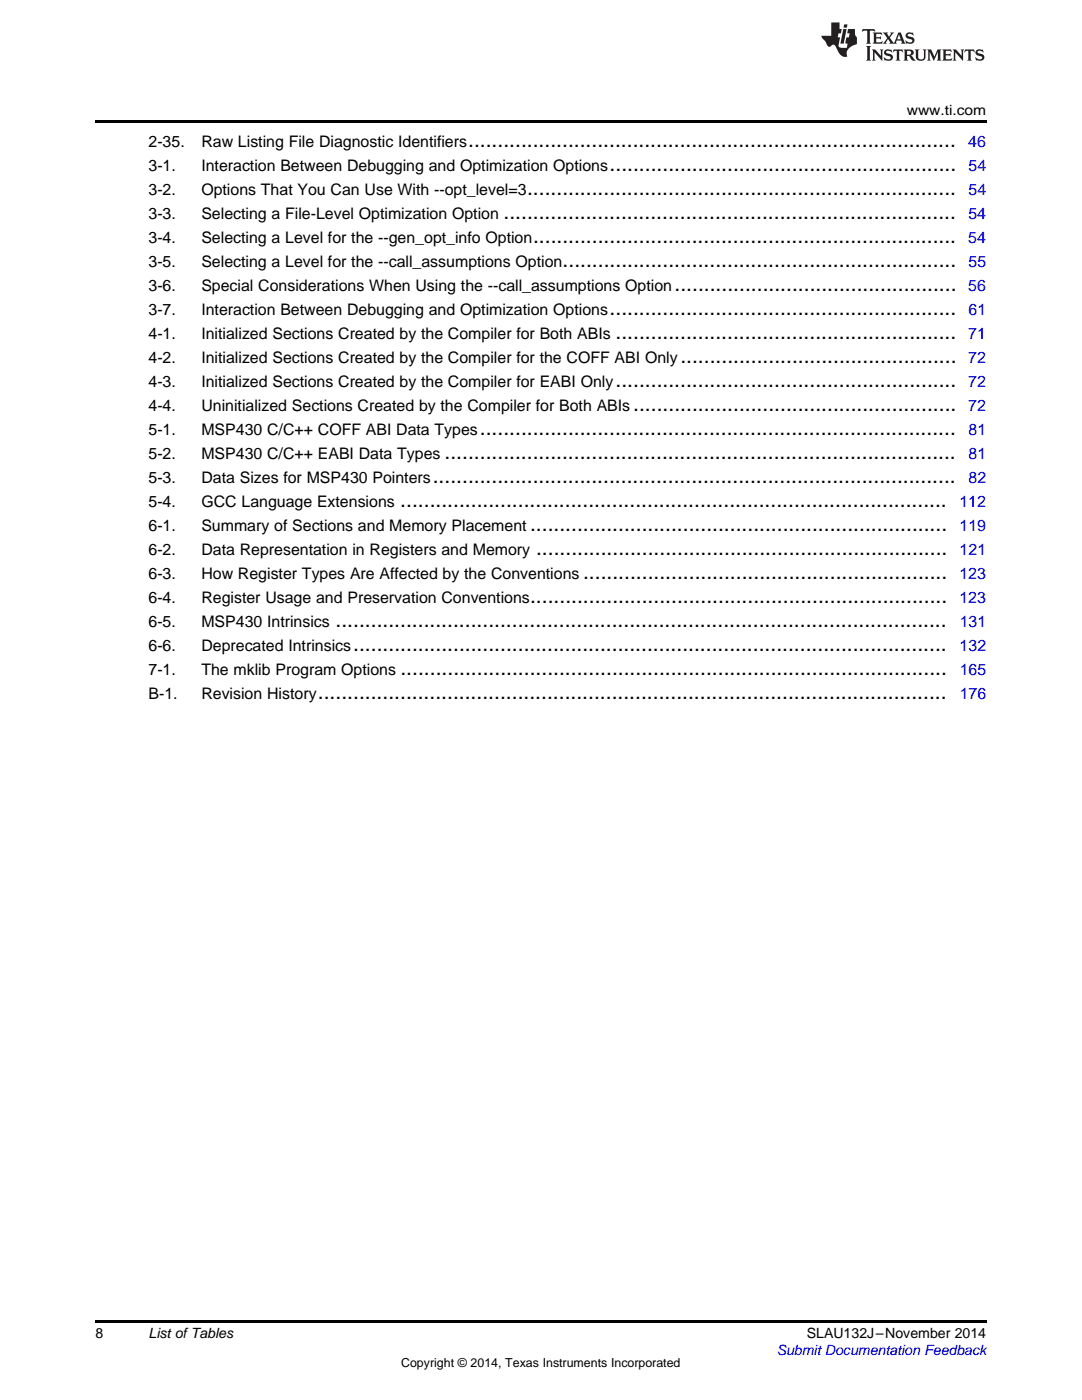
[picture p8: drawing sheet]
<svg xmlns="http://www.w3.org/2000/svg" width="216mm" height="279mm" viewBox="0 0 216 279" stroke-linecap="round" stroke-linejoin="round" font-family="sans-serif">
<defs><g id="words">
<g font-size="4.2">
<text x="93.4" y="29.2">...................................................................................</text>
<text x="121.6" y="34">...........................................................</text>
<text x="105.2" y="38.8">.........................................................................</text>
<text x="100.5" y="43.6">.............................................................................</text>
<text x="106.4" y="48.4">........................................................................</text>
<text x="112.3" y="53.2">...................................................................</text>
<text x="134.6" y="58">................................................</text>
<text x="121.6" y="62.8">...........................................................</text>
<text x="122.8" y="67.6">..........................................................</text>
<text x="122.8" y="77.2">..........................................................</text>
<text x="135.8" y="72.4">...............................................</text>
<text x="126.4" y="82">.......................................................</text>
<text x="95.8" y="86.8">.................................................................................</text>
<text x="88.7" y="91.6">.......................................................................................</text>
<text x="79.9" y="101.2">.............................................................................................</text>
<text x="86.4" y="96.4">.........................................................................................</text>
<text x="105.8" y="106">.......................................................................</text>
<text x="107" y="110.8">......................................................................</text>
<text x="116.3" y="115.6">..............................................................</text>
<text x="67" y="125.2">........................................................................................................</text>
<text x="105.8" y="120.4">.......................................................................</text>
<text x="70.5" y="130">.....................................................................................................</text>
<text x="79.9" y="134.8">.............................................................................................</text>
<text x="63.4" y="139.6">...........................................................................................................</text>
</g>
<g font-size="3.2">
<text x="29.6" y="29.2">2-35.</text>
<text x="40.2" y="29.2">Raw Listing File Diagnostic Identifiers</text>
<text x="29.6" y="34">3-1.</text>
<text x="40.2" y="34">Interaction Between Debugging and Optimization Options</text>
<text x="29.6" y="38.8">3-2.</text>
<text x="40.2" y="38.8">Options That You Can Use With --opt_level=3</text>
<text x="29.6" y="43.6">3-3.</text>
<text x="40.2" y="43.6">Selecting a File-Level Optimization Option</text>
<text x="29.6" y="48.4">3-4.</text>
<text x="29.6" y="53.2">3-5.</text>
<text x="40.2" y="48.4">Selecting a Level for the --gen_opt_info Option</text>
<text x="40.2" y="53.2">Selecting a Level for the --call_assumptions Option</text>
<text x="29.6" y="58">3-6.</text>
<text x="40.2" y="58">Special Considerations When Using the --call_assumptions Option</text>
<text x="29.6" y="62.8">3-7.</text>
<text x="40.2" y="62.8">Interaction Between Debugging and Optimization Options</text>
<text x="29.6" y="67.6">4-1.</text>
<text x="40.2" y="67.6">Initialized Sections Created by the Compiler for Both ABIs</text>
<text x="29.6" y="72.4">4-2.</text>
<text x="29.6" y="77.2">4-3.</text>
<text x="40.2" y="72.4">Initialized Sections Created by the Compiler for the COFF ABI Only</text>
<text x="40.2" y="77.2">Initialized Sections Created by the Compiler for EABI Only</text>
<text x="29.6" y="82">4-4.</text>
<text x="40.2" y="82">Uninitialized Sections Created by the Compiler for Both ABIs</text>
<text x="29.6" y="86.8">5-1.</text>
<text x="40.2" y="86.8">MSP430 C/C++ COFF ABI Data Types</text>
<text x="29.6" y="91.6">5-2.</text>
<text x="40.2" y="91.6">MSP430 C/C++ EABI Data Types</text>
<text x="29.6" y="96.4">5-3.</text>
<text x="29.6" y="101.2">5-4.</text>
<text x="40.2" y="96.4">Data Sizes for MSP430 Pointers</text>
<text x="40.2" y="101.2">GCC Language Extensions</text>
<text x="29.6" y="106">6-1.</text>
<text x="40.2" y="106">Summary of Sections and Memory Placement</text>
<text x="29.6" y="110.8">6-2.</text>
<text x="40.2" y="110.8">Data Representation in Registers and Memory</text>
<text x="29.6" y="115.6">6-3.</text>
<text x="40.2" y="115.6">How Register Types Are Affected by the Conventions</text>
<text x="29.6" y="120.4">6-4.</text>
<text x="29.6" y="125.2">6-5.</text>
<text x="40.2" y="120.4">Register Usage and Preservation Conventions</text>
<text x="40.2" y="125.2">MSP430 Intrinsics</text>
<text x="29.6" y="130">6-6.</text>
<text x="40.2" y="130">Deprecated Intrinsics</text>
<text x="29.6" y="134.8">7-1.</text>
<text x="40.2" y="134.8">The mklib Program Options</text>
<text x="29.6" y="139.6">B-1.</text>
<text x="40.2" y="139.6">Revision History</text>
</g>
<g font-size="3.2" fill="#00f">
<text x="193.2" y="29.2">46</text>
<text x="193.3" y="34">54</text>
<text x="193.3" y="38.8">54</text>
<text x="193.2" y="43.6">54</text>
<text x="193.2" y="48.4">54</text>
<text x="193.3" y="53.2">55</text>
<text x="193.2" y="58">56</text>
<text x="193.3" y="62.8">61</text>
<text x="193.2" y="67.6">71</text>
<text x="193.2" y="72.4">72</text>
<text x="193.2" y="77.2">72</text>
<text x="193.2" y="82">72</text>
<text x="193.3" y="86.8">81</text>
<text x="193.3" y="91.6">81</text>
<text x="191.5" y="101.2">112</text>
<text x="193.3" y="96.4">82</text>
<text x="191.5" y="106">119</text>
<text x="191.5" y="110.8">121</text>
<text x="191.4" y="115.6">123</text>
<text x="191.5" y="120.4">123</text>
<text x="191.5" y="125.2">131</text>
<text x="191.5" y="130">132</text>
<text x="191.5" y="134.8">165</text>
<text x="191.5" y="139.6">176</text>
</g>
<g font-size="2.8">
<text x="180.9" y="23">www.ti.com</text>
<text x="19" y="267">8</text>
<text x="29.6" y="267.1">List ofTables</text>
<text x="161" y="267.1">SLAU132J–November 2014</text>
</g>
<text font-size="2.8" fill="#00f" x="155" y="270.4">Submit Documentation Feedback</text>
<text font-size="2.5" x="80" y="272.7">Copyright © 2014, Texas Instruments Incorporated</text>
</g></defs>
<path d="M19 24h177.8v.6h-177.8zM19 263.5h177.8v.6h-177.8z" fill="#000"/>
<g fill="#231f20">
<path d="M172.1 5.8l-.1 .6 .5-.3h.5v.2v2.1l-.2 .3h1l-.2-.3v-2.1v-.2h.6l.4 .3-.1-.6zM174.1 6.5l.3 .4v1.5l-.3 .3h1.9l.1-.5a1.04 1.04 0 0 1-1.3 .1v-.6h.6l.4 .2v-.7l-.4 .2h-.6l.1-.6h.7l.4 .2-.1-.5zM176.1 6.5l.9 1.1-.9 1.1h.8l-.1-.2 .4-.7 .4 .7-.2 .2h1.6l-.2-.2 .1-.4h.9l.2 .4-.2 .2h.9l-.2-.3-.8-1.9h-.5l-.9 2.1-.7-1.1 .8-1h-.8l.1 .3-.3 .5-.4-.6 .2-.2zM179.4 6.9l.3 .9h-.7zM180.9 6.6a.63 .63 0 0 0-.2 .7 .63 .63 0 0 0 .6 .4l.6 .2 .1 .2a.75 .75 0 0 1-.7 .4 .75 .75 0 0 1-.6-.5l.1 .7 .2-.1a1.11 1.11 0 0 0 1.5-.5 1.13 1.13 0 0 0-1.3-.9l-.1-.3a1.04 1.04 0 0 1 1.2 .2l-.1-.6-.2 .1-.5-.1zM172.8 9.2l.3 .3v2.2l-.3 .4h1l-.2-.4v-2.2l.2-.3zM174 9.9l.2 .3v1.5l-.2 .4h.7l-.2-.4v-1.3l1.6 1.7v-1.9l.2-.3h-.7l.2 .3v.9l-1.2-1.2zM176.6 10a.62 .62 0 0 0-.2 .7 .62 .62 0 0 0 .6 .4l.6 .2 .1 .2a.76 .76 0 0 1-.7 .4 .76 .76 0 0 1-.6-.5l.1 .7 .1-.1a1.11 1.11 0 0 0 1.6-.6 1.13 1.13 0 0 0-1.3-.8l-.1-.3a1.04 1.04 0 0 1 1.2 .1l-.1-.5-.2 .1-.5-.2zM178.3 9.9l-.1 .6a.61 .61 0 0 1 .7-.3v1.5l-.2 .4h1l-.3-.4v-1.5a.63 .63 0 0 1 .8 .3l-.1-.6zM180.3 9.9l.2 .3v1.5l-.2 .4h.9l-.2-.2v-.7l.6 .2a.76 .76 0 0 0 1.1 .6l-1-.9a.58 .58 0 0 0 .6-.6 .58 .58 0 0 0-.5-.6zM181 10.2l.1-.1a.45 .45 0 0 1 .6 .1 .45 .45 0 0 1 .1 .5l-.8 .2zM182.5 9.9l.2 .2a2.17 2.17 0 0 0 .4 1.9 .99 .99 0 0 0 1.6-.7v-1.1l.2-.3h-.8l.2 .2a1.92 1.92 0 0 1-.2 1.7 .6 .6 0 0 1-.9-.5v-1.1l.2-.3zM185 9.9l.2 .3v1.5l-.2 .4h.7l-.2-.4v-1.4l.8 1.8 .8-1.8v1.4l-.2 .4h1l-.3-.4v-1.5l.3-.3h-.8l-.7 1.4-.6-1.4zM188 9.9l.2 .3v1.5l-.2 .4h1.8l.2-.6a1.04 1.04 0 0 1-1.3 .2v-.6h.6l.4 .1v-.6l-.4 .2h-.6l.1-.6h.7l.4 .2-.1-.5zM190.1 9.9l.2 .3v1.5l-.2 .4h.7l-.2-.4v-1.3l1.6 1.7v-1.9l.2-.3h-.7l.2 .3v.9l-1.1-1.2zM192.6 9.9l-.1 .6a.61 .61 0 0 1 .7-.3v1.5l-.2 .4h.9l-.2-.4v-1.5a.63 .63 0 0 1 .8 .3l-.2-.6zM194.9 10a.62 .62 0 0 0-.2 .7 .62 .62 0 0 0 .6 .4l.5 .2 .2 .2a.76 .76 0 0 1-.7 .4 .76 .76 0 0 1-.7-.5l.2 .7 .1-.1a1.11 1.11 0 0 0 1.5-.6 1.13 1.13 0 0 0-1.2-.8l-.1-.3a1.04 1.04 0 0 1 1.2 .1l-.2-.5-.2 .1-.5-.2z"/>
<path d="M165.9 4.5v2.6h-2l.1 .4 .8 .9a.91 .91 0 0 0 .9 .9 .56 .56 0 0 1 .5-.4 .56 .56 0 0 1 .5 .3l.4 .8a1.53 1.53 0 0 0 2 1.3 1.54 1.54 0 0 1 1-2.1l.9-.4-.1-1.4a1.52 1.52 0 0 1-.3-1.6h-1.4l-.2 .9h.5l-.1 .8h-.5l-.2 .9v.2l.4 .1-.1 .9a1.93 1.93 0 0 1-1.7-.3l.3-1.8h-.4l.1-.8h.5l.2-.9h-.5v-1.3zM168.3 5.8l-.6 2.9h.7l.5-2.9zM168.4 4.9l-.1 .6h.7l.1-.6z"/>
</g>
<use href="#words"/>
</svg>
